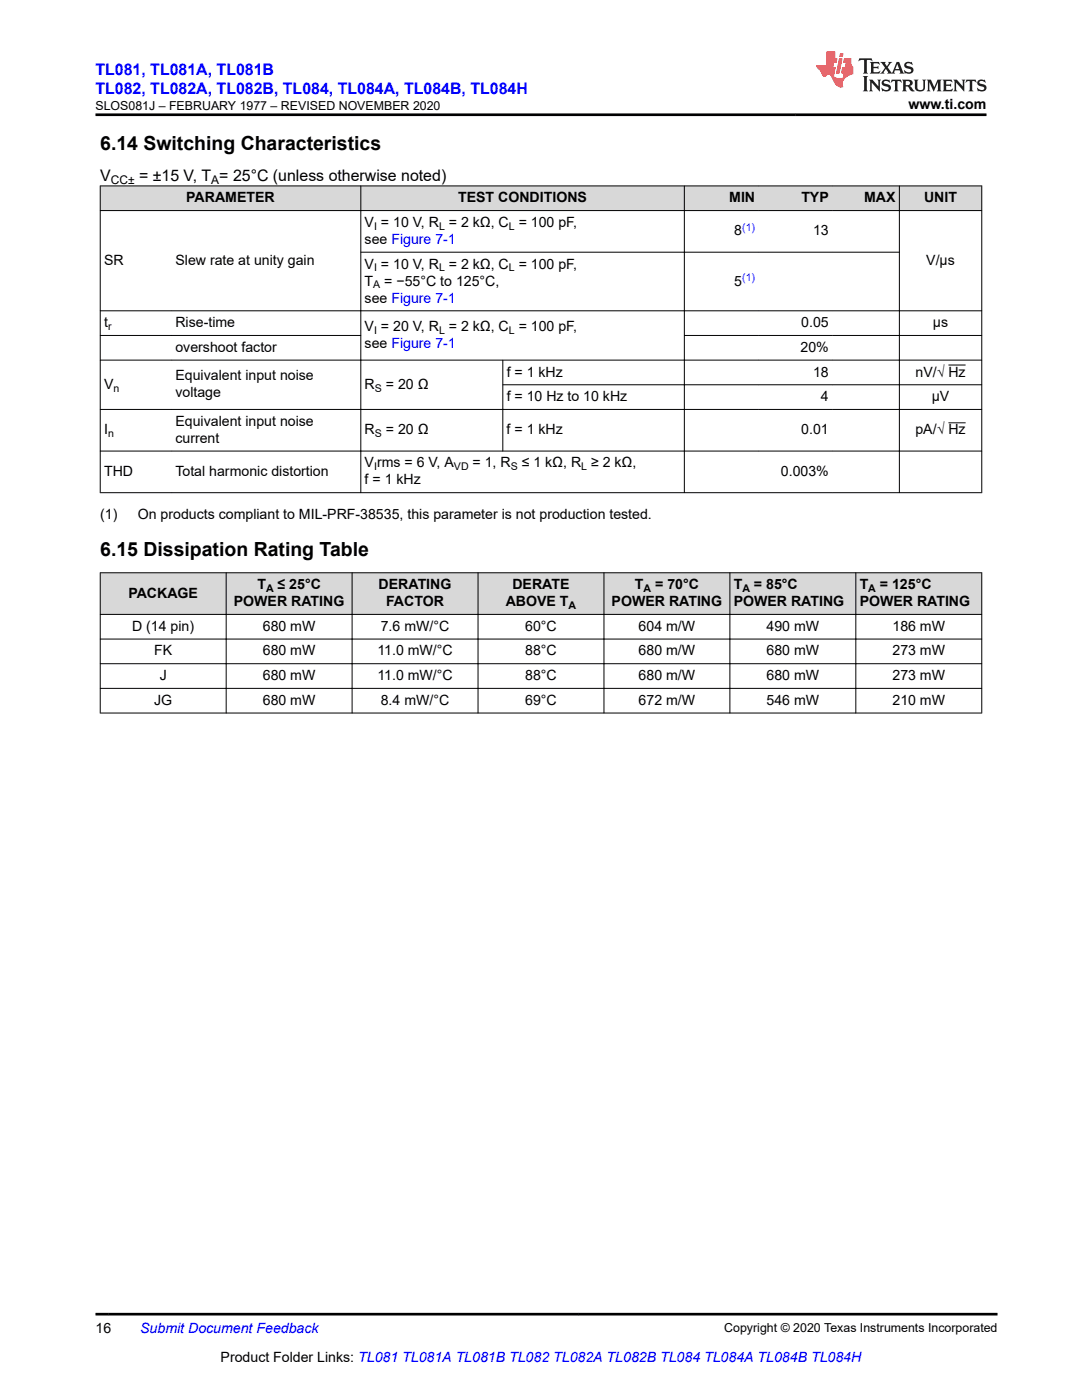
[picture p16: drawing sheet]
<svg xmlns="http://www.w3.org/2000/svg" width="216mm" height="279mm" viewBox="0 0 216 279" stroke-linecap="round" stroke-linejoin="round" font-family="sans-serif">
<defs><g id="words">
<g font-size="3.9">
<text x="20" y="29.9">6.14 Switching Characteristics</text>
<text x="20" y="111">6.15 Dissipation Rating Table</text>
</g>
<g font-size="3.2" fill="#00f">
<text x="19.1" y="14.9">TL081, TL081A, TL081B</text>
<text x="19.1" y="18.7">TL082, TL082A, TL082B, TL084, TL084A, TL084B, TL084H</text>
</g>
<g font-size="3.2">
<text x="20" y="36.1">V</text>
<text x="27.7" y="36.1">= ±15 V, T = 25°C (unless otherwise noted)</text>
</g>
<g font-size="2.8">
<text x="181.3" y="21.8">www.ti.com</text>
<text x="37.2" y="40.4">PARAMETER</text>
<text x="91.4" y="40.4">TEST CONDITIONS</text>
<text x="145.5" y="40.4">MIN</text>
<text x="159.9" y="40.4">TYP</text>
<text x="172.4" y="40.4">MAX</text>
<text x="184.4" y="40.4">UNIT</text>
<text x="72.8" y="45.3">V = 10 V, R = 2 kΩ, C = 100 pF,</text>
<text x="146.5" y="47">8</text>
<text x="162.2" y="47">13</text>
<text x="20.8" y="52.8">SR</text>
<text x="35" y="52.8">Slew rate at unity gain</text>
<text x="72.8" y="48.7">see Figure 7-1</text>
<text x="72.8" y="53.6">V = 10 V, R = 2 kΩ, C = 100 pF,</text>
<text x="184.8" y="52.8">V/μs</text>
<text x="72.8" y="57">T</text>
<text x="76.7" y="57">= −55°C to 125°C,</text>
<text x="146.5" y="57">5</text>
<text x="20.8" y="65.3">t</text>
<text x="35" y="65.3">Rise-time</text>
<text x="72.8" y="60.4">see Figure 7-1</text>
<text x="159.9" y="65.3">0.05</text>
<text x="186.2" y="65.3">μs</text>
<text x="35" y="70.2">overshoot factor</text>
<text x="72.8" y="69.5">see Figure 7-1</text>
<text x="72.8" y="66.1">V = 20 V, R = 2 kΩ, C = 100 pF,</text>
<text x="159.7" y="70.2">20%</text>
<text x="20.8" y="77.6">V</text>
<text x="35" y="75.9">Equivalent input noise</text>
<text x="72.8" y="77.6">R</text>
<text x="77" y="77.6">= 20 Ω</text>
<text x="101.1" y="75.1">f = 1 kHz</text>
<text x="162.2" y="75.1">18</text>
<text x="182.7" y="75.1">nV/√ Hz</text>
<text x="35" y="79.3">voltage</text>
<text x="101.1" y="80.1">f = 10 Hz to 10 kHz</text>
<text x="163.8" y="80.1">4</text>
<text x="185.9" y="80.1">μV</text>
<text x="20.8" y="86.7">I</text>
<text x="35" y="85">Equivalent input noise</text>
<text x="35" y="88.4">current</text>
<text x="72.8" y="86.7">R</text>
<text x="77" y="86.7">= 20 Ω</text>
<text x="101.1" y="86.7">f = 1 kHz</text>
<text x="159.9" y="86.7">0.01</text>
<text x="182.7" y="86.7">pA/√ Hz</text>
<text x="20.8" y="95">THD</text>
<text x="35" y="95">Total harmonic distortion</text>
<text x="72.8" y="93.3">V rms = 6 V, A</text>
<text x="94.3" y="93.3">= 1, R</text>
<text x="104.1" y="93.3">≤ 1 kΩ, R ≥ 2 kΩ,</text>
<text x="155.8" y="95">0.003%</text>
<text x="72.8" y="96.7">f = 1 kHz</text>
<text x="20" y="103.5">(1)</text>
<text x="27.5" y="103.5">On products compliant to MIL-PRF-38535, this parameter is not production tested.</text>
<text x="25.6" y="119.3">PACKAGE</text>
<text x="51.4" y="117.6">T</text>
<text x="55.4" y="117.6">≤ 25°C</text>
<text x="75.6" y="117.6">DERATING</text>
<text x="102.3" y="117.6">DERATE</text>
<text x="126.7" y="117.6">T</text>
<text x="130.7" y="117.6">= 70°C</text>
<text x="146.4" y="117.6">T</text>
<text x="150.4" y="117.6">= 85°C</text>
<text x="171.5" y="117.6">T</text>
<text x="175.6" y="117.6">= 125°C</text>
<text x="26.4" y="125.9">D (14 pin)</text>
<text x="46.7" y="121">POWER RATING</text>
<text x="52.4" y="125.9">680 mW</text>
<text x="76" y="125.9">7.6 mW/°C</text>
<text x="77" y="121">FACTOR</text>
<text x="100.9" y="121">ABOVE T</text>
<text x="104.8" y="125.9">60°C</text>
<text x="122.1" y="121">POWER RATING</text>
<text x="127.4" y="125.9">604 m/W</text>
<text x="146.4" y="121">POWER RATING</text>
<text x="153" y="125.9">490 mW</text>
<text x="171.5" y="121">POWER RATING</text>
<text x="178.1" y="125.9">186 mW</text>
<text x="30.8" y="130.8">FK</text>
<text x="52.4" y="130.8">680 mW</text>
<text x="75.3" y="130.8">11.0 mW/°C</text>
<text x="104.8" y="130.8">88°C</text>
<text x="127.4" y="130.8">680 m/W</text>
<text x="153" y="130.8">680 mW</text>
<text x="178.1" y="130.8">273 mW</text>
<text x="31.9" y="135.7">J</text>
<text x="52.4" y="135.7">680 mW</text>
<text x="75.3" y="135.7">11.0 mW/°C</text>
<text x="104.8" y="135.7">88°C</text>
<text x="127.4" y="135.7">680 m/W</text>
<text x="153" y="135.7">680 mW</text>
<text x="178.1" y="135.7">273 mW</text>
<text x="30.8" y="140.7">JG</text>
<text x="52.4" y="140.7">680 mW</text>
<text x="76" y="140.7">8.4 mW/°C</text>
<text x="104.8" y="140.7">69°C</text>
<text x="127.4" y="140.7">672 m/W</text>
<text x="153" y="140.7">546 mW</text>
<text x="178.1" y="140.7">210 mW</text>
<text x="19" y="266.1">16</text>
<text x="44" y="271.7">Product Folder Links: TL081 TL081A TL081B TL082 TL082A TL082B TL084 TL084A TL084B TL084H</text>
</g>
<text font-size="2.8" fill="#00f" x="28" y="266.1">Submit Document Feedback</text>
<g font-size="2.5">
<text x="19.1" y="21.9">SLOS081J – FEBRUARY 1977 – REVISED NOVEMBER 2020</text>
<text x="144.5" y="265.8">Copyright © 2020 Texas Instruments Incorporated</text>
</g>
<g font-size="2.4">
<text x="22.1" y="36.7">CC±</text>
<text x="42.2" y="36.7">A</text>
</g>
<g font-size="2.1">
<text x="74.6" y="45.9">I</text>
<text x="87.6" y="45.9">L</text>
<text x="101.5" y="45.9">L</text>
<text x="74.5" y="57.6">A</text>
<text x="74.6" y="54.2">I</text>
<text x="87.6" y="54.2">L</text>
<text x="101.5" y="54.2">L</text>
<text x="21.6" y="65.9">r</text>
<text x="74.6" y="66.6">I</text>
<text x="87.6" y="66.6">L</text>
<text x="101.5" y="66.6">L</text>
<text x="22.6" y="78.2">n</text>
<text x="74.8" y="78.2">S</text>
<text x="21.6" y="87.2">n</text>
<text x="74.8" y="87.2">S</text>
<text x="74.6" y="93.9">I</text>
<text x="90.6" y="93.9">VD</text>
<text x="101.9" y="93.9">S</text>
<text x="116" y="93.9">L</text>
<text x="53.1" y="118.1">A</text>
<text x="128.4" y="118.1">A</text>
<text x="148.1" y="118.1">A</text>
<text x="173.3" y="118.1">A</text>
<text x="113.5" y="121.5">A</text>
</g>
<g font-size="2.1" fill="#00f">
<text x="148.1" y="46.1">(1)</text>
<text x="148.1" y="56.1">(1)</text>
</g>
</g></defs>
<g fill="#d8d8d8">
<path d="M20 37.1h175.9v4.9h-175.9z" fill-rule="evenodd"/>
<path d="M20.1 37.2h51.8v4.8h-51.8z" fill-rule="evenodd"/>
<path d="M72.1 37.2h64.4v4.8h-64.4z" fill-rule="evenodd"/>
<path d="M136.6 37.2h14.8v4.8h-14.8z" fill-rule="evenodd"/>
<path d="M151.4 37.2h14.7v4.8h-14.7z" fill-rule="evenodd"/>
<path d="M166.1 37.2h13.3v4.8h-13.3z" fill-rule="evenodd"/>
<path d="M179.5 37.2h16.3v4.8h-16.3z" fill-rule="evenodd"/>
</g>
<g fill="none" stroke="#000" stroke-width=".2">
<path d="M19.9 37.1h176.1M20 37v61.4M72 37v61.4M136.6 37v61.4M179.5 37v61.4M195.9 37v61.4M19.9 42h176.1M71.9 50.3h107.6M19.9 62h176.1M19.9 66.9h52.2M19.9 71.9h176.1M100.3 76.8h95.7"/>
<path d="M100.3 71.8v18.3M136.5 66.9h59.5M189.2 72.8h3.5M19.9 81.7h176.1M19.9 90h176.1M19.9 98.3h176.1M189.2 84.4h3.5"/>
</g>
<g fill="#d8d8d8">
<path d="M20 114.3h175.9v8.3h-175.9z" fill-rule="evenodd"/>
<path d="M20.1 114.4h25v8.2h-25z" fill-rule="evenodd"/>
<path d="M45.2 114.4h25v8.2h-25z" fill-rule="evenodd"/>
<path d="M70.3 114.4h25v8.2h-25z" fill-rule="evenodd"/>
<path d="M95.4 114.4h25.1v8.2h-25.1z" fill-rule="evenodd"/>
<path d="M120.6 114.4h25v8.2h-25z" fill-rule="evenodd"/>
<path d="M145.7 114.4h25v8.2h-25z" fill-rule="evenodd"/>
<path d="M170.8 114.4h25v8.2h-25z" fill-rule="evenodd"/>
</g>
<g fill="none" stroke="#000" stroke-width=".2">
<path d="M19.9 114.3h176.1M20 114.2v28.2M45.1 114.2v28.2M70.3 114.2v28.2M95.4 114.2v28.2M120.5 114.2v28.2M145.6 114.2v28.2M170.8 114.2v28.2M195.9 114.2v28.2M19.9 122.6h176.1M19.9 127.5h176.1M19.9 132.5h176.1"/>
<path d="M19.9 137.4h176.1M19.9 142.3h176.1"/>
</g>
<path d="M171.5 11.6l-.2 .6 .5-.2h.6v.1v2.2l-.2 .4h1l-.2-.4v-2.2v-.1h.5l.6 .2-.2-.6zM173.6 12.4l.2 .3v1.6l-.2 .4h1.9l.1-.6a1.08 1.08 0 0 1-1.3 .2v-.7h.6l.4 .2v-.7l-.4 .2h-.6v-.5l.2-.2a1 1 0 0 1 1 .3l-.1-.5zM175.7 12.4l.9 1.1-1 1.2h.9l-.2-.2 .5-.8 .4 .8-.2 .2h1.6l-.2-.2 .2-.5h.9l.1 .5-.1 .2h.9l-.2-.4-.8-1.9h-.5l-.9 2.1-.9-1.1 .9-1h-.8l.2 .2-.4 .6-.4-.6 .2-.2zM179 12.8l.4 1h-.7zM180.7 12.5a.65 .65 0 0 0-.2 .7 .65 .65 0 0 0 .6 .5l.6 .1 .1 .3a.79 .79 0 0 1-.7 .4 .79 .79 0 0 1-.7-.5l.1 .7 .2-.1a.93 .93 0 0 0 1.1 0 .93 .93 0 0 0 .4-.9 1.46 1.46 0 0 0-1.2-.6l-.1-.3a1.09 1.09 0 0 1 1.2 .2l-.2-.6-.1 .1-.5-.2zM172.2 15.2l.2 .4v2.2l-.2 .4h1l-.2-.4v-2.2l.2-.4zM173.4 15.9l.2 .4v1.5l-.2 .4h.8l-.3-.4 .1-1.3 1.6 1.8v-2l.2-.4h-.7l.1 .2 .1 1.1-1.2-1.3zM176.2 16a.65 .65 0 0 0-.2 .8 .65 .65 0 0 0 .6 .4l.6 .2 .1 .2a.79 .79 0 0 1-.7 .4 .79 .79 0 0 1-.7-.5l.1 .7 .2-.1a.93 .93 0 0 0 1.1 .1 .93 .93 0 0 0 .4-1 1.46 1.46 0 0 0-1.2-.5l-.1-.4a1.09 1.09 0 0 1 1.2 .2l-.1-.6-.2 .1-.5-.1zM177.9 15.9l-.1 .6a.63 .63 0 0 1 .8-.3v1.6l-.3 .4h1l-.2-.4v-1.6a.66 .66 0 0 1 .8 .3l-.1-.6zM180 15.9l.2 .4v1.5l-.2 .4h1l-.2-.2-.1-.7h.5l.1 .2a.79 .79 0 0 0 1.2 .6l-1-.9a.61 .61 0 0 0 .6-.6 .61 .61 0 0 0-.5-.7zM180.8 16.2h.1a.47 .47 0 0 1 .5 .1 .47 .47 0 0 1 .1 .5l-.1 .1-.7 .1zM182.3 15.9l.2 .2a2.27 2.27 0 0 0 .4 2 1.04 1.04 0 0 0 1.7-.7v-1.3l.2-.2h-.8l.2 .4v1.1a.6 .6 0 0 1-.6 .6 .6 .6 0 0 1-.6-.6v-1.1l.3-.4zM184.9 15.9l.2 .4v1.5l-.2 .4h.8l-.3-.4v-1.4l.9 1.9 .9-1.9v1.4l-.3 .4h1l-.2-.4v-1.5l.2-.4h-.8l-.7 1.5-.6-1.5zM188.1 15.9l.2 .4v1.5l-.2 .4h1.9l.1-.6a1.09 1.09 0 0 1-1.3 .2v-.7h.6l.4 .2v-.6l-.4 .2h-.6v-.6l.2-.1a1.01 1.01 0 0 1 1 .3l-.1-.6zM190.2 15.9l.3 .4v1.5l-.3 .4h.8l-.2-.4v-1.3l1.6 1.8v-2l.2-.4h-.7l.2 .2v1.1l-1.2-1.3zM192.8 15.9l-.1 .6a.63 .63 0 0 1 .8-.3v1.6l-.3 .4h1l-.2-.4v-1.6a.66 .66 0 0 1 .8 .3l-.1-.6zM195.2 16a.65 .65 0 0 0-.2 .8 .65 .65 0 0 0 .6 .4l.6 .2 .2 .2a.79 .79 0 0 1-.7 .4 .79 .79 0 0 1-.7-.5l.1 .7 .2-.1a.93 .93 0 0 0 1 .1 .93 .93 0 0 0 .5-1 1.46 1.46 0 0 0-1.3-.5v-.4a1.09 1.09 0 0 1 1.2 .2l-.2-.6-.2 .1-.5-.1z" fill="#231f20"/>
<path d="M164.9 10.3v2.7h-2l.1 .4 .8 1a.95 .95 0 0 0 1 .9 .59 .59 0 0 1 .5-.4 .59 .59 0 0 1 .5 .3l.4 .8a1.59 1.59 0 0 0 2.1 1.4 1.61 1.61 0 0 1 1-2.3l1-.3-.1-1.5a1.59 1.59 0 0 1-.3-1.7h-1.5l-.2 .9h.6l-.2 .9h-.5l-.2 .9v.3l.4 .1-.1 .9h-.7a.73 .73 0 0 1-1-.7l.3-1.5h-.5l.1-.9h.5l.2-.9h-.5v-1.3zM167.4 11.6l-.6 3.1h.7l.6-3.1zM167.6 10.7l-.1 .6h.7l.1-.6z" fill="#ed1c24"/>
<path d="M19 22.9h177.8M19 262.3h180" fill="none" stroke="#000" stroke-width=".53"/>
<use href="#words"/>
</svg>
